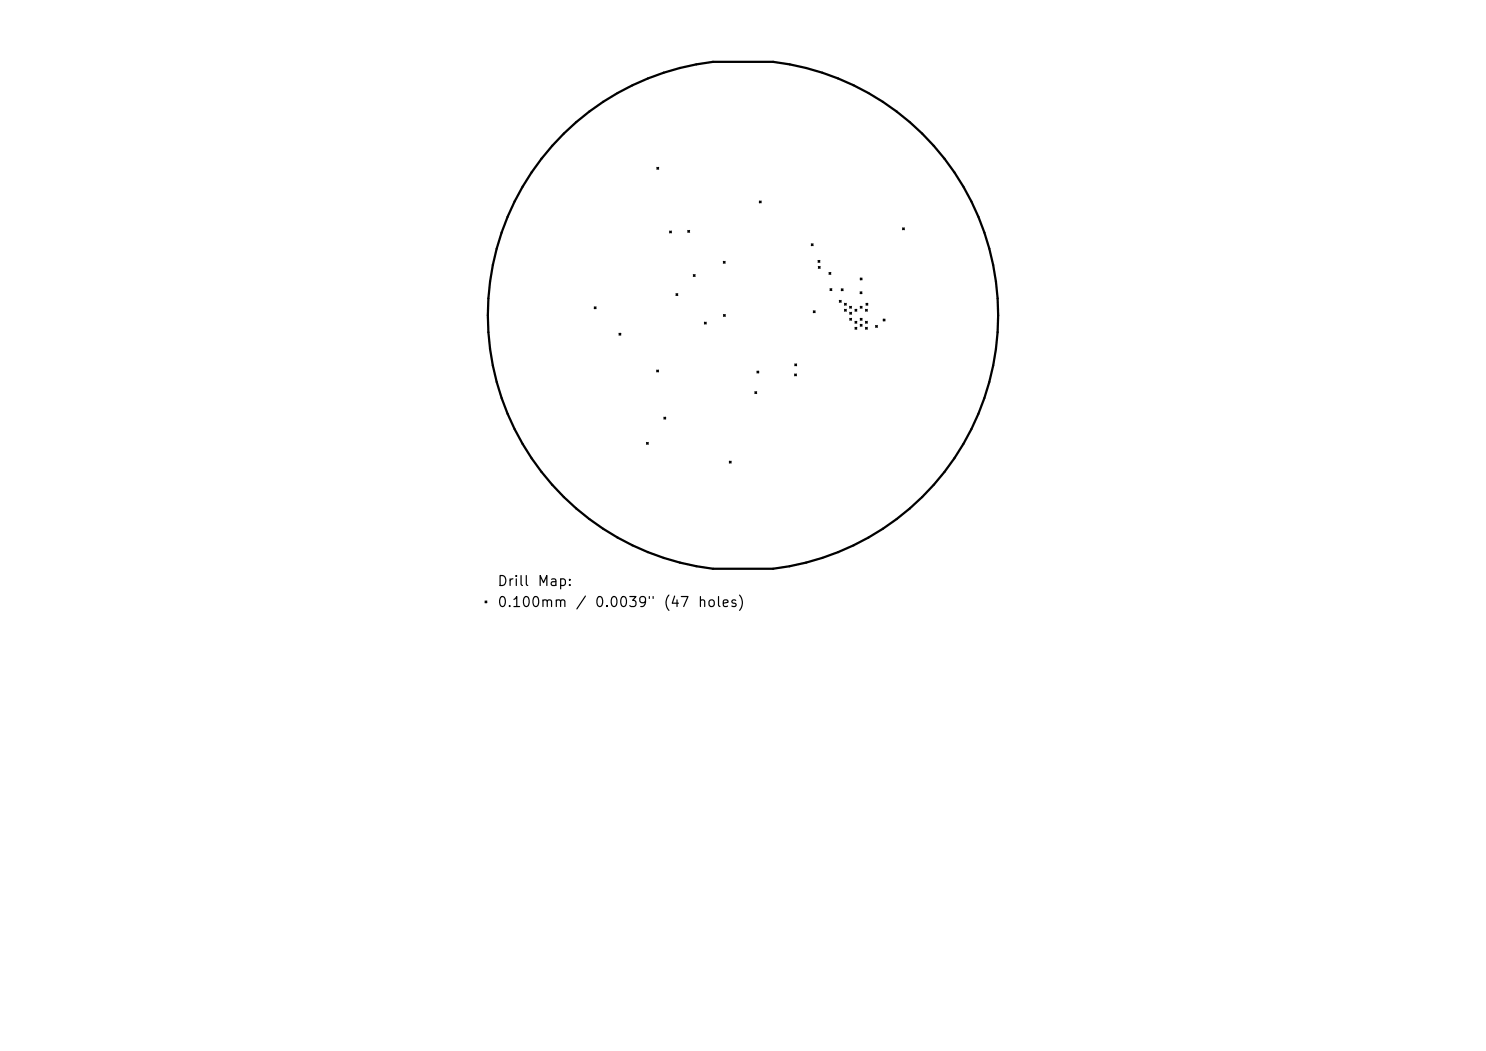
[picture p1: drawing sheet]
<svg xmlns="http://www.w3.org/2000/svg" width="297mm" height="210mm" viewBox="0 0 297 210" stroke-linecap="round" stroke-linejoin="round" font-family="sans-serif">
<defs><g id="words">
<g font-size="2">
<text x="99.3" y="117.6">Drill</text>
<text x="107.3" y="117.6">Map:</text>
<text x="99.3" y="121.8">0.100mm</text>
<text x="114.9" y="121.8">/</text>
<text x="118.7" y="121.8">0.0039&quot;</text>
<text x="132.4" y="121.8">(47</text>
<text x="139.3" y="121.8">holes)</text>
</g>
</g></defs>
<circle cx="148.5" cy="63" r="51" fill="none" stroke="#000" stroke-width=".45"/>
<g fill="none" stroke="#000" stroke-width=".3">
<path d="M131.3 33.5l.3 .3M131.6 33.5l-.3 .3M133.9 46.2l.3 .3M134.2 46.2l-.3 .3M135.1 58.7l.3 .3M135.4 58.7l-.3 .3M137.5 46.1l.3 .3M137.8 46.1l-.3 .3M138.6 54.9l.3 .3M138.9 54.9l-.3 .3M144.6 52.3l.3 .3M144.9 52.3l-.3 .3"/>
<path d="M151.8 40.2l.3 .3M152.1 40.2l-.3 .3M162.2 48.8l.3 .3M162.5 48.8l-.3 .3M163.5 52.1l.3 .3M163.6 53.3l.3 .3M163.8 52.1l-.3 .3M163.9 53.3l-.3 .3M165.7 54.5l.3 .3M165.9 57.7l.3 .3M166 54.5l-.3 .3M166.2 57.7l-.3 .3"/>
<path d="M168.2 57.8l.3 .3M168.5 57.8l-.3 .3M171.9 58.3l.3 .3M172 55.6l.3 .3M172.2 58.3l-.3 .3M172.3 55.6l-.3 .3M180.4 45.6l.3 .3M180.7 45.6l-.3 .3M118.8 61.4l.3 .3M119.1 61.4l-.3 .3M123.8 66.6l.3 .3M124.1 66.6l-.3 .3"/>
<path d="M131.3 74l.3 .3M131.6 74l-.3 .3M140.8 64.4l.3 .3M141.1 64.4l-.3 .3M144.6 62.9l.3 .3M144.9 62.9l-.3 .3M150.9 78.3l.3 .3M151.2 78.3l-.3 .3M151.3 74.2l.3 .3M151.6 74.2l-.3 .3M158.9 74.8l.3 .3M158.9 72.8l.3 .3"/>
<path d="M159.2 74.8l-.3 .3M159.2 72.8l-.3 .3M162.6 62.1l.3 .3M162.9 62.1l-.3 .3M167.8 60.1l.3 .3M168.1 60.1l-.3 .3M168.8 60.6l.3 .3M168.8 61.8l.3 .3M169.1 60.6l-.3 .3M169.1 61.8l-.3 .3M169.8 61.2l.3 .3M169.9 62.4l.3 .3"/>
<path d="M169.9 63.6l.3 .3M170.1 61.2l-.3 .3M170.2 62.4l-.3 .3M170.2 63.6l-.3 .3M170.9 61.8l.3 .3M170.9 64.2l.3 .3M170.9 65.4l.3 .3M171.2 61.8l-.3 .3M171.2 64.2l-.3 .3M171.2 65.4l-.3 .3M172 61.2l.3 .3M172 63.6l.3 .3"/>
<path d="M172 64.8l.3 .3M172.3 61.2l-.3 .3M172.3 63.6l-.3 .3M172.3 64.8l-.3 .3M173 61.8l.3 .3M173 64.2l.3 .3M173 65.4l.3 .3M173.1 60.6l.3 .3M173.3 61.8l-.3 .3M173.3 64.2l-.3 .3M173.3 65.4l-.3 .3M173.4 60.6l-.3 .3"/>
<path d="M175 65.1l.3 .3M175.3 65.1l-.3 .3M176.6 63.8l.3 .3M176.9 63.8l-.3 .3M129.2 88.4l.3 .3M129.5 88.4l-.3 .3M132.7 83.4l.3 .3M133 83.4l-.3 .3M145.8 92.2l.3 .3M146.1 92.2l-.3 .3M97 120.1l.3 .3M97.3 120.1l-.3 .3"/>
</g>
<use href="#words"/>
</svg>
